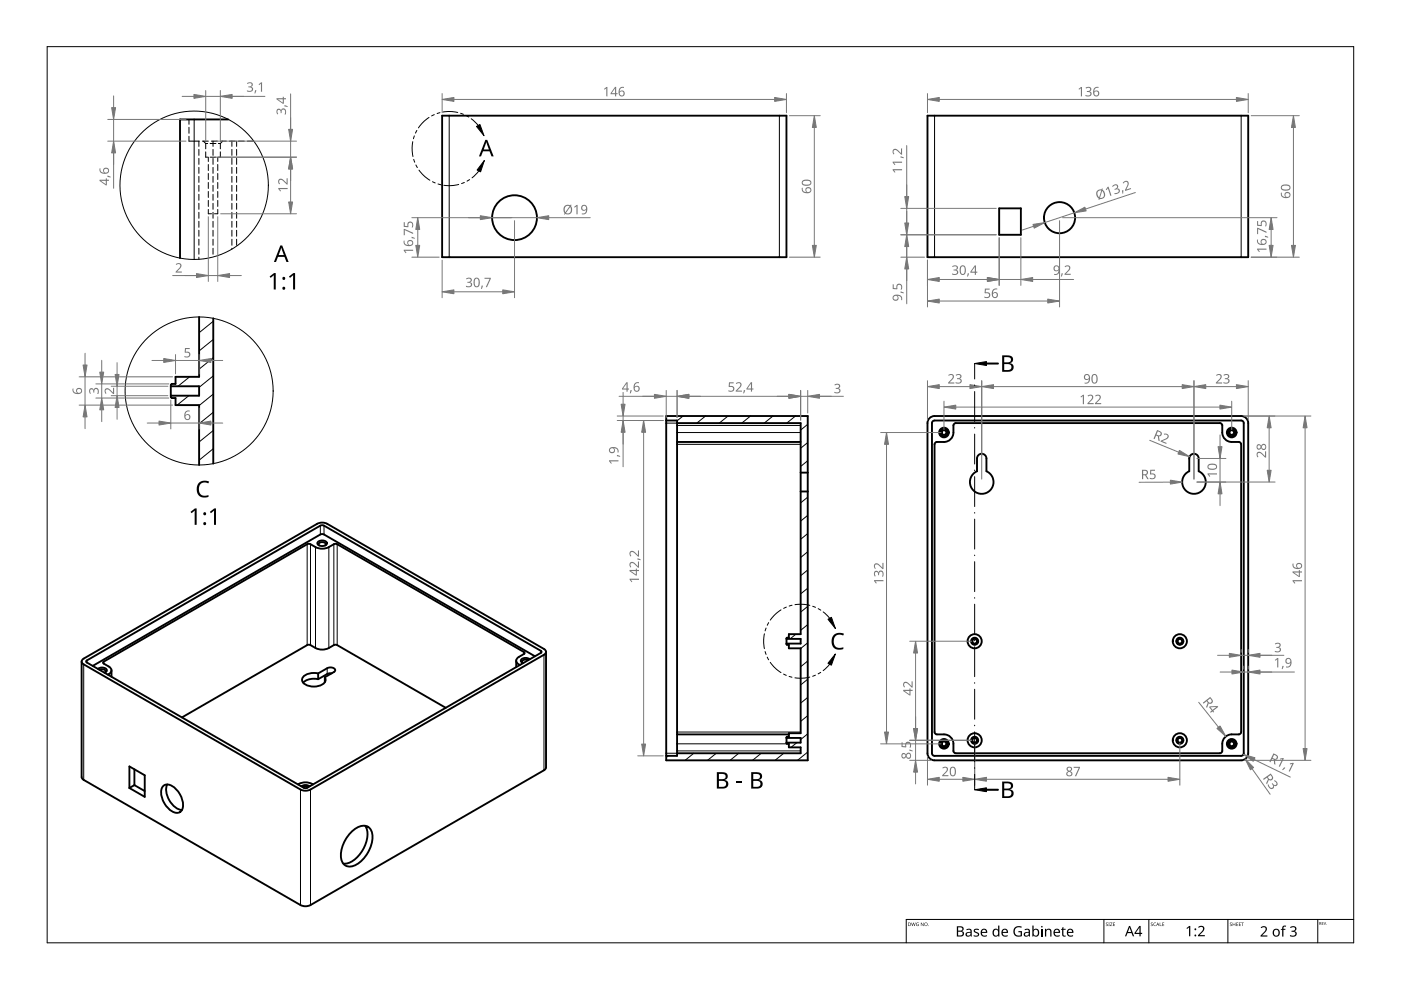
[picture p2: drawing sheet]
<svg xmlns="http://www.w3.org/2000/svg" width="297mm" height="210mm" viewBox="0 0 297 210" stroke-linecap="round" stroke-linejoin="round" font-family="sans-serif">
<g fill="none" stroke="#000" stroke-width=".4">
<path d="M48.4 25.3h-10.2v29.4M93.7 24.5h73v30h-73zM196.6 24.5h68v30h-68zM211.8 44.2h4.6v5.6h-4.6zM42.2 67.2v12.7h-5v1.5h-.8l-.2 .2v2.6l.2 .2h.8v1.5h5v12.7M45.2 67.5v30.8M36.2 81.9h6v2h-6M141.3 89.2h2.3v71.1h-2.3M143.6 89.7h26.2v10.5M143.6 93.7h26.2M196.9 88.8l.8-.5 .4-.1h65a1.5 1.5 0 0 1 1.5 1.5v70a1.5 1.5 0 0 1-1.5 1.5h-65a1.5 1.5 0 0 1-1.5-1.5v-70zM197.9 89.2h65.2l.5 .2 .1 70.3-.3 .5-65.3 .1-.4-.3-.1-70.3z"/>
<path d="M202.2 90l.4-.3h56l.3 .1 .2 .4a2.9 2.9 0 0 0 1 3.2l1 .3h1.5l.3 .1 .2 .4v61v.3l-.5 .2a2.9 2.9 0 0 0-3.2 1l-.3 1v1.5v.3l-.5 .2h-56l-.4-.2-.1-.3a2.9 2.9 0 0 0-.9-3.2l-1.1-.3h-1.5l-.4-.2-.1-.3v-61l.1-.2 .4-.3a2.9 2.9 0 0 0 3.3-1l.2-1zM207.4 96.5a1 1 0 0 1 1.1-.2 1 1 0 0 1 .6 .9v2.7a2.5 2.5 0 0 1 1 3.8 2.5 2.5 0 0 1-3.9 0 2.5 2.5 0 0 1 .9-3.8v-2.7zM252.4 96.5a1 1 0 0 1 1.1-.2 1 1 0 0 1 .6 .9v2.7a2.5 2.5 0 0 1 1 3.8 2.5 2.5 0 0 1-3.9 0 2.5 2.5 0 0 1 .9-3.8v-2.7zM67.4 115a1.28 1.28 0 0 1 1.9 .2 1.18 1.18 0 0 1-2 0zM68.9 115.7l.1-.2a.79 .79 0 0 0-.7-.6 .79 .79 0 0 0-.8 .5l.2 .3M169.8 100.2v4M169.8 104.2v30.3h-2.5v.7l-.5 .1v1.3l.5 .1v.8h2.5v18h-2.5v.7l-.5 .1v1.3l.5 .1v.8h2.5v1.2h-26.2M169.8 104.2h1.5M169.8 100.2h1.5M171.3 100.2v4M171.3 100.2v-12h-30v73h30v-57M17.5 139.8l49.7-28.7a2.34 2.34 0 0 1 2.2 0l45.9 26.5a.65 .65 0 0 1 .5 .6 .65 .65 0 0 1-.5 .6l-49.5 28.6a2.34 2.34 0 0 1-2.1 0l-46-26.5a.63 .63 0 0 1-.2-1.1z"/>
<path d="M112 140a.8 .8 0 0 0-1.3 .4l.1 .2M112.3 139.8l-.5-.3a.86 .86 0 0 0-1.3 .8l.4 .3M113.4 139.1l-44.7-25.8-.4-.1-.4 .1-48.2 27.9M115.8 138.2v24.5l-.2 .4-49.8 28.8a2.34 2.34 0 0 1-2.1 0l-46.2-26.7-.2-.5v-24.4M166.8 135.5h3v1h-3M18.3 140.1l49.6-28.7h.4h.4l46 26.6 .1 .2-.1 .2-49.5 28.6-.4 .1-.4-.1-46-26.5zM20.8 141.8l.5-.2a.86 .86 0 0 1 1.3 .7l-.4 .3M21.1 142a.8 .8 0 0 1 1.3 .5l-.1 .1M23.6 142.1v1.4M67.5 142.8l1.9-1.1 .7-.2a.77 .77 0 0 1 .9 .7l-2.1 1.4M67.5 144a3.5 3.5 0 0 0-3.2 .7M67.5 142.8a3.3 3.3 0 0 0-3.4 .9 1.25 1.25 0 0 0 1.2 1.7 3.3 3.3 0 0 0 3.7-.9v-.4l-.1-.5"/>
<path d="M67.5 142.8v1.2M68.9 143.6v1.1M70.3 142.8h-.7l-2.1 1.2M94.5 150.1l-23-13.3-.6-.1-1.2 .7a3.1 3.1 0 0 1-2.8 0l-1.2-.7-.6 .1-26.5 15.3M109.4 140.1v1.3M110.2 141a.91 .91 0 0 1-.7-.8 .91 .91 0 0 1 .5-.9l1.1-.6 .1-.4-39.7-22.9-.6-.1-1.2 .7a3.1 3.1 0 0 1-2.8 0l-1.2-.7-.6 .1-43.1 24.9-.2 .2 .2 .2a2.54 2.54 0 0 1 1.6 1.2l-.1 .7-.6 .4M143.6 155.7h23.7M166.8 156.5h3v1h-3M27.4 162.5l3.3 1.9v4.6l-3.3-1.9zM28.5 166.5l2.2 1.2M28.5 163.1v3.4M28.5 166.5l-1.1 .6"/>
<path d="M34.5 166.8a1.84 1.84 0 0 1 2.7 .4 4.1 4.1 0 0 1 1.3 4.7 1.84 1.84 0 0 1-2.8-.4 4.1 4.1 0 0 1-1.2-4.7zM35.5 166.3a4.4 4.4 0 0 0 3.1 5.4M63.2 166.3a3.1 3.1 0 0 1 3.2 0M63.9 166.7l.9-.3 .9 .3M64.2 166.9l.6-.1 .5 .1M74.4 176.5a3.2 3.2 0 0 1 3.6-1.2 3.2 3.2 0 0 1 .7 3.8 6.4 6.4 0 0 1-4.3 4.6 1.99 1.99 0 0 1-2.1-2.4 7.5 7.5 0 0 1 2.1-4.8zM77.4 175.1a4.9 4.9 0 0 1-.5 5.1 4.9 4.9 0 0 1-4.1 2.9"/>
<circle cx="109.1" cy="46.2" r="4.8"/>
<circle cx="224.6" cy="46.2" r="3.3"/>
<circle cx="200.1" cy="91.7" r="1.03"/>
<circle cx="200.1" cy="91.7" r=".5"/>
<circle cx="200.1" cy="91.7" r=".78"/>
<circle cx="261.1" cy="91.7" r="1.03"/>
<circle cx="261.1" cy="91.7" r=".78"/>
<circle cx="261.1" cy="91.7" r=".5"/>
<circle cx="206.6" cy="136" r=".75"/>
<circle cx="206.6" cy="136" r=".5"/>
<circle cx="206.6" cy="136" r=".65"/>
<circle cx="206.6" cy="136" r="1.5"/>
<circle cx="250.1" cy="136" r=".65"/>
<circle cx="250.1" cy="136" r="1.5"/>
<circle cx="250.1" cy="136" r=".75"/>
<circle cx="250.1" cy="136" r=".5"/>
<circle cx="200.1" cy="157.7" r="1.03"/>
<circle cx="200.1" cy="157.7" r=".5"/>
<circle cx="200.1" cy="157.7" r=".78"/>
<circle cx="206.6" cy="157" r=".75"/>
<circle cx="206.6" cy="157" r=".5"/>
<circle cx="206.6" cy="157" r=".65"/>
<circle cx="206.6" cy="157" r="1.5"/>
<circle cx="250.1" cy="157" r=".65"/>
<circle cx="250.1" cy="157" r="1.5"/>
<circle cx="250.1" cy="157" r=".75"/>
<circle cx="250.1" cy="157" r=".5"/>
<circle cx="261.1" cy="157.7" r="1.03"/>
<circle cx="261.1" cy="157.7" r=".78"/>
<circle cx="261.1" cy="157.7" r=".5"/>
</g>
<g fill="none" stroke="#000" stroke-width=".21">
<path d="M41.2 25.3v29.7M95.2 24.5v30M165.2 24.5v30M198.1 24.5v30M263.1 24.5v30M141.3 89.7h2.3M143.6 94.2h26.2M143.6 91.7h26.2M143.6 90.2h26.2M65.1 115.4v21.4M65.8 115.4v21.4M66.9 116v21.4"/>
<path d="M67.9 111.4v1.9M68.7 111.4v1.9M69.7 116v21.4M70.8 115.4v21.4M71.5 115.4v21.4M111.1 138.2v.5M114.7 138v.4M115.3 138.8v24.5M17.7 140.9v24.5M18.4 140v.5M22 140.3v.4M23.1 142.9v.2"/>
<path d="M69.4 141.7v1.2M110 140.9v.2M141.3 159.7h2.3M143.6 155.2h26.2M143.6 157.7h23.3M143.6 159.2h26.2M63.7 167.4v24.5M65.8 167.4v24.5"/>
</g>
<g fill="none" stroke="#000" stroke-width=".21">
<circle cx="41.2" cy="39.3" r="15.7"/>
<circle cx="42.2" cy="82.9" r="15.7"/>
</g>
<g fill="none" stroke="#000" stroke-width=".21">
<path d="M42.2 29.9v1.1M42.2 31.7v1.2M42.2 33.6v1.3M42.2 35.5v1.3M42.2 37.4v1.3M42.2 39.3v1.3M45.2 29.9v1.1M45.2 31.7v1.2M45.2 33.6v1.3M45.2 35.5v1.3M45.2 37.4v1.3M45.2 39.3v1.3"/>
<path d="M50.2 29.9v1.1M50.2 31.7v1.2M50.2 33.6v1.3M50.2 35.5v1.3M50.2 37.4v1.3M50.2 39.3v1.3M42.2 41.2v1.3M42.2 43.1v1.3M42.2 45v1.3M42.2 46.9v1.3M42.2 48.8v1.3M42.2 50.7v1.3"/>
<path d="M42.2 52.6v1.3M42.2 54.5v.5M45.2 41.2v1.3M45.2 43.1v1.3M45.2 45v1.3M45.2 46.9v1.3M45.2 48.8v1.3M45.2 50.7v1.3M45.2 52.6v1.3M50.2 41.2v1.3M50.2 43.1v1.3M50.2 45v1.3"/>
<path d="M50.2 46.9v1.3M50.2 48.8v1.3M50.2 50.7v1.3"/>
</g>
<g fill="none" stroke="#000" stroke-width=".21">
<path d="M40.1 25.3v1.1M40.1 27v1.3M40.1 28.9v1h2.2M42.9 29.9h1.3M43.1 29.9l.5 .5M43.6 30.4v1.2M43.6 32.2v1.1h.4M43.6 30.4h.4M44.2 33.3v.9M44.2 34.9v1.2M44.2 36.8v1.3M44.2 38.7v1.3"/>
<path d="M44.5 30.4h1.3M44.5 33.3h1.3M44.8 29.9h1.3M46.2 33.3v.9M46.2 34.9v1.2M46.2 36.8v1.3M46.2 38.7v1.3M46.3 30.4h.4M46.7 29.9h1.3M46.7 32.2v1.1h-.4M46.7 30.4v1.2M47.2 29.9l-.5 .5"/>
<path d="M48.6 29.9h1.3M49.2 29.9v1.1M49.2 31.7v1.2M49.2 33.6v1.3M49.2 35.5v1.3M49.2 37.4v1.3M49.2 39.3v1.3M50.5 29.9h1.3M52.4 29.9h1.3M44.2 40.6v1.3M44.2 42.5v1.3M44.2 44.4v.9h.7"/>
<path d="M46.2 44.4v.9h-.7M46.2 40.6v1.3M46.2 42.5v1.3M49.2 41.2v1.3M49.2 43.1v1.3M49.2 45v1.3M49.2 46.9v1.3M49.2 48.8v1.3M49.2 50.7v1.3M49.2 52.6v.2"/>
</g>
<g fill="none" stroke="#000" stroke-width=".21">
<path d="M40.2 79.9l-2.5 2M45.2 68.1l-3 2.4M45.2 72l-3 2.4M45.2 75.8l-3 2.5M45.2 79.7l-3 2.4M40 83.9l-2.4 2M45.2 83.6l-3 2.4M45.2 87.4l-3 2.4M45.2 91.3l-3 2.4M45.2 95.1l-3 2.5M144.8 88.2l-1.2 1M149.6 88.2l-1.9 1.5"/>
<path d="M154.4 88.2l-1.9 1.5M159.1 88.2l-1.8 1.5M163.9 88.2l-1.9 1.5M168.7 88.2l-1.9 1.5M171.3 90l-1.5 1.2M171.3 93.8l-1.5 1.2M171.3 97.7l-1.5 1.2M171.3 105.4l-1.5 1.2M171.3 109.3l-1.5 1.2M171.3 113.1l-1.5 1.2M171.3 117l-1.5 1.2M168.7 134.5l-1.2 1"/>
<path d="M171.3 120.8l-1.5 1.3M171.3 124.7l-1.5 1.2M171.3 128.6l-1.5 1.2M171.3 132.4l-1.5 1.2M171.3 136.3l-1.5 1.2M147.1 159.7l-1.9 1.5M151.9 159.7l-1.9 1.5M156.6 159.7l-1.8 1.5M161.4 159.7l-1.9 1.5M166.2 159.7l-1.9 1.5M168.9 157.5l-1.2 1M171.3 144l-1.5 1.2"/>
<path d="M171.3 147.9l-1.5 1.2M171.3 140.1l-1.5 1.3M171.3 151.7l-1.5 1.2M171.3 155.6l-1.5 1.2M171.3 159.5l-2.2 1.7M141.7 160.3l-.4 .3"/>
</g>
<path d="M99.3 46.2h2.5M116.3 46.2h8.8" fill="none" stroke="#707980" stroke-width=".21"/>
<g fill="#707980">
<path d="M121.7 43.9l.8-.5v2h-.3v-1.7l-.3 .3z"/>
<path d="M119.7 43.7l.6-.3 .6 .1 .1-.1 .2 .1-.2 .2a1.03 1.03 0 0 1 .2 1.3 1.03 1.03 0 0 1-1.3 .3l-.2 .2-.1-.1 .1-.2a1.32 1.32 0 0 1 0-1.5zM120.9 43.9l-.9 1.2a.78 .78 0 0 0 1-.2 .78 .78 0 0 0-.1-1zM119.9 43.8l-.2 .5 .2 .7 .9-1.3-.5-.1z"/>
<path d="M123.4 43.6a.76 .76 0 0 1 .9 0 .76 .76 0 0 1 .2 1 .88 .88 0 0 1-1.1 .8v-.2h.4l.3-.1 .2-.6a.62 .62 0 0 1-.9 0 .62 .62 0 0 1 0-.9zM123.4 44.1a.45 .45 0 0 0 .9 0 .45 .45 0 0 0-.9 0z"/>
</g>
<path d="M93.7 55.2v7.9M104.3 46.2h9.5M109.1 46.8v16.3M96.2 61.9h10.4" fill="none" stroke="#707980" stroke-width=".21"/>
<g fill="#707980" stroke="#707980" stroke-width=".21">
<path d="M101.8 45.7l2.5 .5-2.5 .4z"/>
<path d="M113.8 46.2l2.5-.5v.9z"/>
<path d="M93.7 61.9l2.5-.4v.8z"/>
<path d="M106.6 61.5l2.5 .4-2.5 .4z"/>
</g>
<g fill="#707980">
<path d="M98.8 59.1a.65 .65 0 0 1 .8-.3 .65 .65 0 0 1 .4 .8l-.4 .2a.56 .56 0 0 1 .5 .7 .56 .56 0 0 1-.8 .4l-.5-.1v-.2l.4 .1a.41 .41 0 0 0 .6-.3 .41 .41 0 0 0-.5-.4h-.2v-.2h.2a.39 .39 0 0 0 .5-.6 .39 .39 0 0 0-.7 0h-.2z"/>
<path d="M102.1 60.6h.3l-.2 .6h-.2z"/>
<path d="M102.7 58.9h1.4l-.8 2h-.3l.8-1.8h-1.1z"/>
<path d="M100.7 59a.72 .72 0 0 1 .8 0 .72 .72 0 0 1 .2 .9 .73 .73 0 0 1-.6 1 .73 .73 0 0 1-.7-1zM100.8 59.2a1.09 1.09 0 0 0 .3 1.5 1.01 1.01 0 0 0 0-1.6z"/>
</g>
<path d="M87.3 54.5h5.8M87.3 46.2h21.2M88.6 48.7v3.3" fill="none" stroke="#707980" stroke-width=".21"/>
<g fill="#707980" stroke="#707980" stroke-width=".21">
<path d="M88.2 52h.8l-.4 2.5z"/>
<path d="M88.6 46.2l.4 2.5h-.8z"/>
</g>
<g fill="#707980">
<path d="M85.6 52.9h2v.3h-1.7l.3 .4-.2 .1z"/>
<path d="M87.3 50.2l.6 .2v.2l-.6-.1z"/>
<path d="M85.6 48.5l2 .8v.3l-1.8-.8v1.1h-.2z"/>
<path d="M85.6 47.1h.2v.8h.6a.68 .68 0 0 1 .6-.9 .68 .68 0 0 1 .6 1l-.1 .2h-.2v-.1a.5 .5 0 0 0 .1-.7 .5 .5 0 0 0-.8 0l-.1 .8-.9-.1z"/>
<path d="M85.6 51h.2l.2 .8 .6 .1a.64 .64 0 0 1 .1-.9 .64 .64 0 0 1 .9 .3 .64 .64 0 0 1-.5 .8 1.03 1.03 0 0 1-1.1 0 1.03 1.03 0 0 1-.4-1.1zM86.5 51.5a.45 .45 0 0 0 .9 0 .45 .45 0 0 0-.9 0z"/>
</g>
<path d="M196.6 55.2v5.3M199.1 59.3h10.2M211.8 50.4v10.1" fill="none" stroke="#707980" stroke-width=".21"/>
<g fill="#707980" stroke="#707980" stroke-width=".21">
<path d="M196.6 59.3l2.5-.5v.9z"/>
<path d="M209.3 58.8l2.5 .5-2.5 .4z"/>
</g>
<g fill="#707980">
<path d="M201.9 56.5a.65 .65 0 0 1 .8-.3 .65 .65 0 0 1 .3 .8l-.3 .2a.56 .56 0 0 1 .5 .7 .56 .56 0 0 1-.8 .4l-.5-.1v-.2l.4 .1a.41 .41 0 0 0 .6-.3 .41 .41 0 0 0-.5-.4h-.2v-.3h.2a.39 .39 0 0 0 .4-.5 .39 .39 0 0 0-.7-.1l-.1 .1z"/>
<path d="M205.2 58h.3l-.3 .6h-.2z"/>
<path d="M203.7 56.4a.72 .72 0 0 1 .9 0 .72 .72 0 0 1 .2 .9 .73 .73 0 0 1-.7 1 .73 .73 0 0 1-.6-1zM203.9 56.6a1.09 1.09 0 0 0 .2 1.5 1.01 1.01 0 0 0 0-1.6z"/>
<path d="M206.7 56.3h.2v1.3h.3v.2h-.3v.5h-.2v-.5h-1v-.2zM206.7 56.5l-.7 1.1h.7z"/>
</g>
<path d="M206.8 59.3h2.5M211.8 50.4v10.1M211.8 59.3h15.8M216.4 50.4v10.1" fill="none" stroke="#707980" stroke-width=".21"/>
<g fill="#707980" stroke="#707980" stroke-width=".21">
<path d="M209.3 58.8l2.5 .5-2.5 .4z"/>
<path d="M216.4 59.3l2.5-.5v.9z"/>
</g>
<g fill="#707980">
<path d="M225.1 58h.3l-.3 .6h-.2z"/>
<path d="M225.7 56.5a.69 .69 0 0 1 1.1 0 .69 .69 0 0 1-.3 1l-.5 .6h1v.2h-1.3v-.2l.7-.8a.47 .47 0 0 0 .2-.7 .47 .47 0 0 0-.7 .1z"/>
<path d="M223.5 56.4a.76 .76 0 0 1 1 .1 .76 .76 0 0 1 .2 .9 .88 .88 0 0 1-1.2 .9v-.2h.5l.2-.2 .2-.6a.62 .62 0 0 1-.9 .1 .62 .62 0 0 1 0-1zM223.6 56.9a.43 .43 0 0 0 .8 0 .43 .43 0 0 0-.8 0z"/>
</g>
<path d="M192.2 30.9v18.9M191 49.8h20.2M191 44.2h20.2M192.2 52.3v2.5" fill="none" stroke="#707980" stroke-width=".21"/>
<g fill="#707980" stroke="#707980" stroke-width=".21">
<path d="M192.2 49.8l.5 2.5h-.9z"/>
<path d="M191.8 41.7h.9l-.5 2.5z"/>
</g>
<g fill="#707980">
<path d="M189.3 35.9h2v.2h-1.8l.3 .4-.1 .1z"/>
<path d="M189.3 34.3h2v.2h-1.8l.3 .4-.1 .1z"/>
<path d="M190.9 33.2l.7 .2v.2l-.7-.2z"/>
<path d="M189.4 31.7a.86 .86 0 0 1 1.2 .4l.4 .4v-1h.3v1.3h-.2l-.8-.7a.47 .47 0 0 0-.7-.2 .47 .47 0 0 0 0 .7l-.1 .2a.84 .84 0 0 1-.1-1.1z"/>
</g>
<path d="M191 54.5h5M191 49.8h20.2M192.2 44.8v2.5M192.2 49.8v14.6" fill="none" stroke="#707980" stroke-width=".21"/>
<g fill="#707980" stroke="#707980" stroke-width=".21">
<path d="M192.2 54.5l.5 2.5h-.9z"/>
<path d="M191.8 47.3h.9l-.5 2.5z"/>
</g>
<g fill="#707980">
<path d="M190.9 61.8l.7 .2v.2l-.7-.1z"/>
<path d="M189.3 60.3h.2v.8h.6a.68 .68 0 0 1 .6-1 .68 .68 0 0 1 .6 1.1l-.1 .2h-.3l.1-.1a.5 .5 0 0 0 0-.7 .5 .5 0 0 0-.7 0l-.1 .8-.9-.1z"/>
<path d="M189.4 62.7a1.09 1.09 0 0 1 1.3-.2 1.09 1.09 0 0 1 .6 1.1h-.3l.1-.4-.2-.3-.6-.2a.64 .64 0 0 1 0 .9 .64 .64 0 0 1-.9 0 .64 .64 0 0 1 0-.9zM189.4 63.1a.45 .45 0 0 0 .9 0 .45 .45 0 0 0-.9 0z"/>
</g>
<path d="M219.1 48l-2.3 .8M240.7 40.8l-10.6 3.5" fill="none" stroke="#707980" stroke-width=".21"/>
<g fill="#707980">
<path d="M234.8 39.6h.2l.7 1.9h-.3l-.5-1.6-.3 .4-.1-.1z"/>
<path d="M235.9 39.4a.61 .61 0 0 1 .7-.4 .61 .61 0 0 1 .4 .7l-.2 .3a.56 .56 0 0 1 .7 .5 .56 .56 0 0 1-.6 .6l-.6 .1-.1-.3h.5a.41 .41 0 0 0 .5-.5 .41 .41 0 0 0-.7-.2l-.2 .1v-.2l.2-.1a.39 .39 0 0 0 .2-.6 .39 .39 0 0 0-.6 .1l-.1 .1-.2-.1z"/>
<path d="M237.9 40.4l.3-.1-.1 .7-.1 .1z"/>
<path d="M238.1 38.6a.67 .67 0 0 1 1.1-.1 .67 .67 0 0 1-.1 1l-.3 .7 1-.3v.2l-1.2 .4-.1-.2 .5-.9a.47 .47 0 0 0-.1-.8 .47 .47 0 0 0-.7 .3l-.2-.1z"/>
<path d="M232.6 40.4l.4-.2h.6v-.3l.2 .1-.1 .2a1.03 1.03 0 0 1 .6 1.3 1.03 1.03 0 0 1-1.1 .7l-.1 .2h-.2l.1-.3a1.22 1.22 0 0 1-.4-1.7zM233.7 40.5l-.5 1.5a.78 .78 0 0 0 .9-.6 .78 .78 0 0 0-.4-.9zM232.8 40.6l-.1 .6 .3 .7 .5-1.5z"/>
</g>
<path d="M225.3 46.2h45.5M227.8 45.1l-6.3 2.1M265.3 54.5h5.5M269.5 48.7v3.3" fill="none" stroke="#707980" stroke-width=".21"/>
<g fill="#707980" stroke="#707980" stroke-width=".21">
<path d="M219 47.6l2.5-.4-2.2 1.2z"/>
<path d="M227.8 45.1l2.2-1.2 .3 .8z"/>
<path d="M269.5 46.2l.4 2.5h-.8z"/>
<path d="M269.1 52h.8l-.4 2.5z"/>
</g>
<g fill="#707980">
<path d="M266.5 52.7h2v.3l-1.7-.1 .3 .4-.2 .2z"/>
<path d="M268.2 50l.7 .2v.2l-.7-.1z"/>
<path d="M266.5 48.3l2 .8v.3l-1.7-.8v1h-.3z"/>
<path d="M266.5 46.9h.3v.8h.5a.68 .68 0 0 1 .7-1 .68 .68 0 0 1 .5 1.1l-.1 .2h-.2l.1-.1a.5 .5 0 0 0 0-.8 .5 .5 0 0 0-.7 .1l-.1 .7h-1z"/>
<path d="M266.5 50.8h.2l.2 .7 .6 .2a.64 .64 0 0 1 .1-1 .64 .64 0 0 1 1 .4 .64 .64 0 0 1-.6 .8 1.03 1.03 0 0 1-1.1-.1 1.03 1.03 0 0 1-.4-1zM267.5 51.3a.43 .43 0 0 0 .8 0 .43 .43 0 0 0-.8 0z"/>
</g>
<path d="M265.3 24.5h10.2M274.2 27v25M265.3 54.5h10.2" fill="none" stroke="#707980" stroke-width=".21"/>
<g fill="#707980" stroke="#707980" stroke-width=".21">
<path d="M274.2 24.5l.5 2.5h-.9z"/>
<path d="M273.8 52h.9l-.5 2.5z"/>
</g>
<g fill="#707980">
<path d="M271.6 40.8h.2l.2 .8 .6 .2a.64 .64 0 0 1 .1-1 .64 .64 0 0 1 .9 .3 .64 .64 0 0 1-.5 .9 1.03 1.03 0 0 1-1.1-.1 1.03 1.03 0 0 1-.4-1.1zM272.5 41.3a.45 .45 0 0 0 .9 0 .45 .45 0 0 0-.9 0z"/>
<path d="M271.7 39.4a1.19 1.19 0 0 1 1.9 .4 1.2 1.2 0 0 1-1.9 .3l-.1-.4zM271.9 39.5a.43 .43 0 0 0 0 .5 .43 .43 0 0 0 .5 .2h.2a.46 .46 0 0 0 .6-.1 .46 .46 0 0 0-.1-.7h-.7z"/>
</g>
<path d="M196.6 55.2v9.9M224.6 46.8v18.3M199.1 63.8h23" fill="none" stroke="#707980" stroke-width=".21"/>
<g fill="#707980" stroke="#707980" stroke-width=".21">
<path d="M196.6 63.8l2.5-.4v.8z"/>
<path d="M222.1 63.4l2.5 .4-2.5 .4z"/>
</g>
<g fill="#707980">
<path d="M208.8 61.2h1v.2h-.8v.6a.68 .68 0 0 1 1 .6 .68 .68 0 0 1-1.1 .6l-.2-.1v-.2h.1a.5 .5 0 0 0 .7 .1 .5 .5 0 0 0 0-.8l-.8-.1z"/>
<path d="M210.6 61.4l.3-.2a.34 .34 0 0 1 .5 .2l-.6 .1-.3 .7a.64 .64 0 0 1 1 .1 .64 .64 0 0 1-.3 .9 .64 .64 0 0 1-.9-.5v-.8zM210.5 62.6a.45 .45 0 0 0 .9 0 .45 .45 0 0 0-.9 0z"/>
</g>
<path d="M196.6 19.8v4.1M264.6 19.8v4.1M199.1 21.1h63" fill="none" stroke="#707980" stroke-width=".21"/>
<g fill="#707980" stroke="#707980" stroke-width=".21">
<path d="M196.6 21.1l2.5-.4v.8z"/>
<path d="M262.1 20.7l2.5 .4-2.5 .4z"/>
</g>
<g fill="#707980">
<path d="M228.7 18.9l.7-.5v2h-.2v-1.7l-.4 .3z"/>
<path d="M230.1 18.6a.65 .65 0 0 1 .9-.2 .65 .65 0 0 1 .3 .8l-.3 .2a.56 .56 0 0 1 .4 .7 .56 .56 0 0 1-.7 .4l-.6-.2v-.2l.4 .1a.41 .41 0 0 0 .7-.3 .41 .41 0 0 0-.6-.4h-.2v-.2h.2a.39 .39 0 0 0 .5-.5 .39 .39 0 0 0-.7-.1l-.1 .1z"/>
<path d="M232 18.6l.4-.1a.34 .34 0 0 1 .5 .1l-.6 .1-.3 .7a.64 .64 0 0 1 1 .2 .64 .64 0 0 1-.4 .9 .64 .64 0 0 1-.8-.6v-.7zM232 19.8a.45 .45 0 0 0 .9 0 .45 .45 0 0 0-.9 0z"/>
</g>
<path d="M196.6 80.7v8.4M199.1 82h6.5M208.1 80.7v15.9" fill="none" stroke="#707980" stroke-width=".21"/>
<g fill="#707980" stroke="#707980" stroke-width=".21">
<path d="M196.6 82l2.5-.4v.8z"/>
<path d="M205.6 81.6l2.5 .4-2.5 .4z"/>
</g>
<g fill="#707980">
<path d="M201 79.5a.69 .69 0 0 1 1.2 0 .69 .69 0 0 1-.4 1.1l-.5 .5h1v.2h-1.3v-.2l.7-.7a.47 .47 0 0 0 .2-.8 .47 .47 0 0 0-.7 .1z"/>
<path d="M202.6 79.5a.65 .65 0 0 1 .8-.2 .65 .65 0 0 1 .4 .7l-.4 .3a.56 .56 0 0 1 .5 .7 .56 .56 0 0 1-.7 .3l-.6-.1v-.2l.4 .1a.41 .41 0 0 0 .7-.3 .41 .41 0 0 0-.6-.4h-.2v-.2h.2a.39 .39 0 0 0 .5-.5 .39 .39 0 0 0-.7-.1l-.2 .1z"/>
</g>
<path d="M208.1 80.7v20.9M210.6 82h40M253.1 80.7v20.9" fill="none" stroke="#707980" stroke-width=".21"/>
<g fill="#707980" stroke="#707980" stroke-width=".21">
<path d="M208.1 82l2.5-.4v.8z"/>
<path d="M250.6 81.6l2.5 .4-2.5 .4z"/>
</g>
<g fill="#707980">
<path d="M230 79.5a.76 .76 0 0 1 .9 0 .76 .76 0 0 1 .2 .9 .88 .88 0 0 1-1.1 .9v-.2h.4l.3-.2 .2-.6a.62 .62 0 0 1-.9 .1 .62 .62 0 0 1 0-.9zM230 79.9a.45 .45 0 0 0 .9 0 .45 .45 0 0 0-.9 0z"/>
<path d="M231.6 79.4a.72 .72 0 0 1 .9 .1 .72 .72 0 0 1 .2 .8 .73 .73 0 0 1-.6 1 .73 .73 0 0 1-.7-1zM231.8 79.6a1.09 1.09 0 0 0 .3 1.5 1.01 1.01 0 0 0 0-1.6z"/>
</g>
<path d="M253.1 80.7v20.9M255.6 82h6.5M264.6 80.7v8.4" fill="none" stroke="#707980" stroke-width=".21"/>
<g fill="#707980" stroke="#707980" stroke-width=".21">
<path d="M253.1 82l2.5-.4v.8z"/>
<path d="M262.1 81.6l2.5 .4-2.5 .4z"/>
</g>
<g fill="#707980">
<path d="M257.8 79.5a.69 .69 0 0 1 1.1 0 .69 .69 0 0 1-.3 1.1l-.5 .5h1v.2h-1.3v-.2l.7-.7a.47 .47 0 0 0 .2-.8 .47 .47 0 0 0-.7 .1z"/>
<path d="M259.4 79.5a.65 .65 0 0 1 .8-.2 .65 .65 0 0 1 .4 .7l-.4 .3a.56 .56 0 0 1 .5 .7 .56 .56 0 0 1-.8 .3l-.5-.1v-.2l.4 .1a.41 .41 0 0 0 .6-.3 .41 .41 0 0 0-.5-.4h-.2v-.2h.2a.39 .39 0 0 0 .5-.5 .39 .39 0 0 0-.7-.1l-.2 .1z"/>
</g>
<path d="M248.1 102.2l-6.6 .1" fill="none" stroke="#707980" stroke-width=".21"/>
<g fill="#707980">
<path d="M243.9 99.6h1v.2h-.8l-.1 .6a.68 .68 0 0 1 1 .6 .68 .68 0 0 1-1 .6l-.2-.1v-.2h.1a.5 .5 0 0 0 .7 .1 .5 .5 0 0 0 0-.8l-.8-.1z"/>
<path d="M242.1 99.6h.6a.57 .57 0 0 1 .7 .4 .57 .57 0 0 1-.4 .7l.6 .9h-.3l-.5-.8h-.4v.8h-.3zM242.4 99.8v.8h.3a.38 .38 0 0 0 .4-.4 .38 .38 0 0 0-.4-.4z"/>
</g>
<path d="M248.1 101.8l2.5 .4-2.5 .4z" fill="#707980" stroke="#707980" stroke-width=".21"/>
<path d="M243.8 93.4l6.1 2.5" fill="none" stroke="#707980" stroke-width=".21"/>
<g fill="#707980">
<path d="M246.7 92a.69 .69 0 0 1 1.1 .4 .69 .69 0 0 1-.7 .8l-.7 .3 1 .4-.1 .2-1.3-.5 .1-.2 1-.4a.47 .47 0 0 0 .4-.6 .47 .47 0 0 0-.7-.2z"/>
<path d="M245.3 91.2l.5 .2a.57 .57 0 0 1 .5 .6 .57 .57 0 0 1-.6 .5l.2 1.1-.3-.2-.1-.9-.4-.2-.3 .8-.2-.1zM245.5 91.5l-.3 .6 .3 .2a.38 .38 0 0 0 .5-.2 .38 .38 0 0 0-.3-.5z"/>
</g>
<g fill="#707980" stroke="#707980" stroke-width=".21">
<path d="M250.1 95.5l2.1 1.3-2.5-.5z"/>
<path d="M258.3 94.7h.8l-.4 2.5z"/>
<path d="M258.7 102.2l.4 2.5h-.8z"/>
</g>
<path d="M253.8 97.2h6.1M258.7 92.2v2.5M258.7 97.2v5M253.8 102.2h6.1M258.7 104.7v2.5" fill="none" stroke="#707980" stroke-width=".21"/>
<g fill="#707980">
<path d="M256 100.4h2v.2h-1.7l.3 .4-.2 .1z"/>
<path d="M256.1 98.6a1.19 1.19 0 0 1 1.9 .4 1.2 1.2 0 0 1-1.9 .3l-.1-.4zM256.3 98.7a.43 .43 0 0 0 0 .5 .43 .43 0 0 0 .5 .2h.2a.46 .46 0 0 0 .7-.2 .46 .46 0 0 0-.2-.6h-.7z"/>
</g>
<path d="M200.1 85.1v6M202.6 86.3h56M261.1 85.1v6" fill="none" stroke="#707980" stroke-width=".21"/>
<g fill="#707980" stroke="#707980" stroke-width=".21">
<path d="M200.1 86.3l2.5-.4v.8z"/>
<path d="M258.6 85.9l2.5 .4-2.5 .4z"/>
</g>
<g fill="#707980">
<path d="M229.1 84.1l.7-.4v2h-.2v-1.7l-.4 .3z"/>
<path d="M230.6 83.9a.69 .69 0 0 1 1.1 0 .69 .69 0 0 1-.3 1l-.5 .6h1v.2h-1.3v-.2l.7-.7a.47 .47 0 0 0 .2-.8 .47 .47 0 0 0-.8 .1z"/>
<path d="M232.2 83.9a.69 .69 0 0 1 1.1 0 .69 .69 0 0 1-.3 1l-.5 .6h1v.2h-1.3v-.2l.7-.7a.47 .47 0 0 0 .2-.8 .47 .47 0 0 0-.8 .1z"/>
</g>
<path d="M186.7 91.7h12.8M188 94.2v61M186.7 157.7h12.8" fill="none" stroke="#707980" stroke-width=".21"/>
<g fill="#707980" stroke="#707980" stroke-width=".21">
<path d="M188 91.7l.4 2.5h-.9z"/>
<path d="M187.5 155.2h.9l-.4 2.5z"/>
</g>
<g fill="#707980">
<path d="M185.3 123h2v.2h-1.7l.3 .4-.2 .1z"/>
<path d="M185.4 121.2l.6-.2 .3 .4a.56 .56 0 0 1 .7-.4 .56 .56 0 0 1 .3 .7l-.1 .6h-.2l.1-.5a.41 .41 0 0 0-.3-.6 .41 .41 0 0 0-.4 .6v.2h-.2v-.2a.39 .39 0 0 0-.5-.5 .39 .39 0 0 0-.1 .7l.1 .1-.2 .2a.95 .95 0 0 1-.1-1.1z"/>
<path d="M185.4 119.6a.86 .86 0 0 1 1.3 .3l.4 .4v-1h.2v1.4h-.2l-.7-.8a.47 .47 0 0 0-.8-.2 .47 .47 0 0 0 .1 .8l-.2 .1a.84 .84 0 0 1-.1-1z"/>
</g>
<path d="M192.9 136h13.1M194.1 138.5v16M192.9 157h13.1" fill="none" stroke="#707980" stroke-width=".21"/>
<g fill="#707980" stroke="#707980" stroke-width=".21">
<path d="M193.7 154.5h.8l-.4 2.5z"/>
<path d="M194.1 136l.4 2.5h-.8z"/>
</g>
<g fill="#707980">
<path d="M191.6 144.7a.86 .86 0 0 1 1.3 .4l.4 .4v-1h.2v1.3h-.2l-.7-.7a.47 .47 0 0 0-.8-.2 .47 .47 0 0 0 .1 .7l-.2 .2a.84 .84 0 0 1-.1-1.1z"/>
<path d="M191.5 146.3h1.3v-.3h.2v.3h.5v.2h-.5v1h-.2l-1.3-1zM191.8 146.5l1 .7v-.7z"/>
</g>
<path d="M192.9 157h13.1M194.1 152v2.5M194.1 157v4.2M192.9 161.2h4.6M194.1 163.7v2.5" fill="none" stroke="#707980" stroke-width=".21"/>
<g fill="#707980" stroke="#707980" stroke-width=".21">
<path d="M193.7 154.5h.8l-.4 2.5z"/>
<path d="M194.1 161.2l.4 2.5h-.8z"/>
</g>
<g fill="#707980">
<path d="M192.8 158.9l.7 .2v.2l-.7-.1z"/>
<path d="M191.1 157.4h.3v.8h.5a.68 .68 0 0 1 .7-.9 .68 .68 0 0 1 .5 1v.2h-.3l.1-.1a.5 .5 0 0 0 0-.7 .5 .5 0 0 0-.7 0l-.1 .8-1-.1z"/>
<path d="M191.3 159.7h.5a.26 .26 0 0 0 .3 .2 .26 .26 0 0 0 .2-.2 .6 .6 0 0 1 .8 .2 .6 .6 0 0 1-.2 .8 .6 .6 0 0 1-.8-.2 .57 .57 0 0 1-.9 .2 .57 .57 0 0 1 0-.9zM192.2 160.3a.4 .4 0 0 0 .8 0 .4 .4 0 0 0-.8 0zM191.3 160.2a.35 .35 0 0 0 .7 0 .35 .35 0 0 0-.7 0z"/>
</g>
<path d="M206.6 157.6v8.9M196.6 160.3v6.2M199.1 165.2h5" fill="none" stroke="#707980" stroke-width=".21"/>
<g fill="#707980" stroke="#707980" stroke-width=".21">
<path d="M196.6 165.2l2.5-.4v.8z"/>
<path d="M204.1 164.8l2.5 .4-2.5 .4z"/>
</g>
<g fill="#707980">
<path d="M199.8 162.8a.69 .69 0 0 1 1.1 0 .69 .69 0 0 1-.3 1l-.5 .6h1v.2h-1.3v-.2l.7-.8a.47 .47 0 0 0 .2-.7 .47 .47 0 0 0-.8 .1z"/>
<path d="M201.6 162.7a.72 .72 0 0 1 .9 0 .72 .72 0 0 1 .2 .9 .73 .73 0 0 1-.7 1 .73 .73 0 0 1-.6-1zM201.8 162.9a1.09 1.09 0 0 0 .2 1.5 1.01 1.01 0 0 0 0-1.6z"/>
</g>
<path d="M206.6 157.6v8.9M250.1 157.6v8.9M209.1 165.2h38.5" fill="none" stroke="#707980" stroke-width=".21"/>
<g fill="#707980" stroke="#707980" stroke-width=".21">
<path d="M206.6 165.2l2.5-.4v.8z"/>
<path d="M247.6 164.8l2.5 .4-2.5 .4z"/>
</g>
<g fill="#707980">
<path d="M227.6 162.6h1.4l-.8 2h-.3l.8-1.8h-1.1z"/>
<path d="M226.2 162.8a.56 .56 0 0 1 .8-.2 .56 .56 0 0 1 .1 .8l-.2 .1a.56 .56 0 0 1 .3 .9 .56 .56 0 0 1-.9 0 .56 .56 0 0 1 .2-.9l-.4-.3zM226.3 164.1a.4 .4 0 0 0 .8 0 .4 .4 0 0 0-.8 0zM226.4 163.1a.35 .35 0 0 0 .7 0 .35 .35 0 0 0-.7 0z"/>
</g>
<path d="M263.8 88.2h6.5M269.1 90.7v9M253.8 102.2h16.5" fill="none" stroke="#707980" stroke-width=".21"/>
<g fill="#707980" stroke="#707980" stroke-width=".21">
<path d="M269.1 88.2l.4 2.5h-.8z"/>
<path d="M268.7 99.7h.8l-.4 2.5z"/>
</g>
<g fill="#707980">
<path d="M266.6 95.9a.86 .86 0 0 1 1.2 .4l.4 .4v-1h.2v1.3h-.2l-.7-.7a.47 .47 0 0 0-.7-.2 .47 .47 0 0 0 0 .8l-.2 .1a.84 .84 0 0 1 0-1.1z"/>
<path d="M266.6 94.3l.5-.1a.26 .26 0 0 0 .3 .3 .26 .26 0 0 0 .2-.3 .6 .6 0 0 1 .8 .2 .6 .6 0 0 1-.2 .8 .6 .6 0 0 1-.8-.2 .57 .57 0 0 1-.9 .2 .57 .57 0 0 1 0-.9zM267.5 94.8a.4 .4 0 0 0 .8 0 .4 .4 0 0 0-.8 0zM266.6 94.8a.35 .35 0 0 0 .7 0 .35 .35 0 0 0-.7 0z"/>
</g>
<path d="M167.4 24.5h6.5M172.7 27v25M167.4 54.5h6.5" fill="none" stroke="#707980" stroke-width=".21"/>
<g fill="#707980" stroke="#707980" stroke-width=".21">
<path d="M172.7 24.5l.4 2.5h-.9z"/>
<path d="M172.2 52h.9l-.4 2.5z"/>
</g>
<g fill="#707980">
<path d="M170 39.8h.2l.2 .7 .6 .2a.64 .64 0 0 1 .1-1 .64 .64 0 0 1 1 .4 .64 .64 0 0 1-.6 .8 1.03 1.03 0 0 1-1.1 0 1.03 1.03 0 0 1-.4-1.1zM171 40.3a.43 .43 0 0 0 .8 0 .43 .43 0 0 0-.8 0z"/>
<path d="M170.1 38.3a1.19 1.19 0 0 1 1.9 .4 1.2 1.2 0 0 1-1.9 .4l-.1-.4zM170.3 38.5a.43 .43 0 0 0 0 .5 .43 .43 0 0 0 .5 .1l.2 .1a.46 .46 0 0 0 .6-.2 .46 .46 0 0 0-.1-.6l-.7-.1z"/>
</g>
<path d="M254.1 148.9l4.2 5.3" fill="none" stroke="#707980" stroke-width=".21"/>
<g fill="#707980">
<path d="M255 149l1.6-1.2 .3 .4a.57 .57 0 0 1 .2 .8 .57 .57 0 0 1-.8 .1l-.4 1-.2-.2 .4-.9-.3-.3-.6 .5zM256 148.5l.2 .3a.38 .38 0 0 0 .6 .1 .38 .38 0 0 0-.1-.6l-.1-.2z"/>
<path d="M256.3 149.9l.2-.1 1.6-.1 .2 .2-1.1 .8 .2 .2-.2 .2-.1-.3-.4 .3-.1-.2 .3-.2zM256.6 150l.5 .5 .8-.6z"/>
</g>
<path d="M258 154.4l.7-.5 1.2 2.2z" fill="#707980" stroke="#707980" stroke-width=".21"/>
<path d="M265.5 163l3.8 5.4" fill="none" stroke="#707980" stroke-width=".21"/>
<g fill="#707980">
<path d="M268.8 166.4l.2-.1 .1 .4a.41 .41 0 0 0 .6 .3 .41 .41 0 0 0 .1-.7l-.2-.1 .2-.2 .1 .2a.39 .39 0 0 0 .7 .1 .39 .39 0 0 0-.3-.6l-.2-.1 .1-.2a.65 .65 0 0 1 .7 .5 .65 .65 0 0 1-.5 .8l-.3-.2a.56 .56 0 0 1-.4 .8 .56 .56 0 0 1-.7-.4z"/>
<path d="M267.8 165.1l1.6-1.1 .3 .4a.57 .57 0 0 1 .1 .8 .57 .57 0 0 1-.8 .1l-.4 1-.2-.2 .4-.9-.2-.3-.7 .5zM268.8 164.8l.2 .2a.38 .38 0 0 0 .5 .2 .38 .38 0 0 0 .1-.6l-.2-.3z"/>
</g>
<path d="M264 160.9l1.8 1.8-.7 .5z" fill="#707980" stroke="#707980" stroke-width=".21"/>
<path d="M265.9 161l7.7 3.8" fill="none" stroke="#707980" stroke-width=".21"/>
<g fill="#707980">
<path d="M271.4 160.8h.8l-.9 1.8-.2-.1 .8-1.6-.5 .2z"/>
<path d="M272.3 162.7l.2 .1-.5 .5-.2-.1z"/>
<path d="M273.5 161.9l.8-.1-.8 1.8-.3-.1 .8-1.6-.5 .2z"/>
<path d="M270 159.7l.5 .3a.57 .57 0 0 1 .5 .6 .57 .57 0 0 1-.7 .5l.1 1-.3-.1v-.9l-.4-.2-.3 .7-.3-.1zM270.1 160l-.3 .7 .3 .1a.38 .38 0 0 0 .6-.1 .38 .38 0 0 0-.3-.5z"/>
</g>
<g fill="#707980" stroke="#707980" stroke-width=".21">
<path d="M263.6 159.9l2.5 .8-.4 .7z"/>
<path d="M261.2 142.1l2.5 .4-2.5 .4z"/>
<path d="M264.6 142.5l2.5-.4v.8z"/>
</g>
<path d="M258.7 142.5h2.5M263.7 141.2v.7M263.7 142.5h10.8M264.6 141.2v.7" fill="none" stroke="#707980" stroke-width=".21"/>
<g fill="#707980">
<path d="M270.3 139.9l.7-.4v2h-.2v-1.7l-.4 .3z"/>
<path d="M271.9 141.2h.3l-.3 .7h-.2z"/>
<path d="M272.7 139.7a.76 .76 0 0 1 .9 0 .76 .76 0 0 1 .2 .9 .88 .88 0 0 1-1.1 .9v-.2h.4l.3-.2 .2-.6a.62 .62 0 0 1-.9 .1 .62 .62 0 0 1 0-.9zM272.7 140.1a.45 .45 0 0 0 .9 0 .45 .45 0 0 0-.9 0z"/>
</g>
<path d="M258.1 138.9h2.5M263.1 137.7v.6M263.1 138.9h9.1M264.6 137.7v.6" fill="none" stroke="#707980" stroke-width=".21"/>
<g fill="#707980" stroke="#707980" stroke-width=".21">
<path d="M260.6 138.5l2.5 .4-2.5 .5z"/>
<path d="M264.6 138.9l2.5-.4v.9z"/>
</g>
<path d="M270.3 136.5a.65 .65 0 0 1 .8-.3 .65 .65 0 0 1 .4 .8l-.4 .2a.56 .56 0 0 1 .5 .7 .56 .56 0 0 1-.8 .4l-.5-.1v-.2l.4 .1a.41 .41 0 0 0 .6-.3 .41 .41 0 0 0-.5-.4h-.2v-.2h.2a.39 .39 0 0 0 .5-.6 .39 .39 0 0 0-.7 0h-.2z" fill="#707980"/>
<path d="M102.9 29.7h.4l1.4 3.5h-.5l-.4-1.1h-1.4l-.4 1.1h-.5zM103.1 30.1l-.5 1.6h1.1z" fill="#000"/>
<g fill="none" stroke="#000" stroke-width=".21">
<path d="M87.5 30l-.1 1.6 .2 1.6M87.7 33.8l.2 .6M87.9 28.8l-.2 .6M88.2 35l.3 .5M88.4 27.7l-.3 .5M88.8 36.1l1.1 1.2 1.2 .9M91 24.9l-1.3 1-1 1.2M91.7 38.5l.6 .3M92.1 24.3l-.6 .3M92.9 39l.6 .2M93.3 23.9l-.6 .2M93.9 23.8l1.6-.2 1.6 .2"/>
<path d="M97.3 39.1l-1.6 .3-1.6-.1M97.7 24l.6 .2M98.5 38.7l-.6 .2M98.8 24.5l.6 .3M99.6 38.1l-.6 .3M99.9 25.2l1.5 1.4M101.5 36.2l-1.4 1.5"/>
</g>
<path d="M101 26.8l.8-.4 .8 2.4zM102.7 34l-.8 2.4-.7-.4z" fill="#000" stroke="#000" stroke-width=".21"/>
<g fill="#000">
<path d="M57.2 58.6l.9-.7h.4v3.5h-.5l.1-3.1-.7 .6zM61.3 58.6l.9-.7h.4v3.5h-.5l.1-3.1-.7 .6z"/>
<path d="M59.4 52h.4l1.4 3.5h-.5l-.4-1h-1.4l-.4 1h-.4zM59.6 52.5l-.5 1.6h1.1z"/>
<circle cx="60.2" cy="59" r=".32"/>
<circle cx="60.2" cy="61.1" r=".31"/>
</g>
<path d="M36.6 58.4h9.6M44.2 46v13.7M46.2 46v13.7M48.7 58.4h2.5" fill="none" stroke="#707980" stroke-width=".21"/>
<g fill="#707980" stroke="#707980" stroke-width=".21">
<path d="M41.7 58l2.5 .4-2.5 .4z"/>
<path d="M46.2 58.4l2.5-.4v.8z"/>
</g>
<path d="M37.3 56a.69 .69 0 0 1 1.1 0 .69 .69 0 0 1-.3 1.1l-.6 .5h1.1v.2h-1.4v-.2l.8-.7a.47 .47 0 0 0 .2-.8 .47 .47 0 0 0-.8 .1z" fill="#707980"/>
<path d="M43.6 19.2v10.6M46.7 19.2v10.6M38.6 20.4h2.5M43.6 20.4h12.6" fill="none" stroke="#707980" stroke-width=".21"/>
<g fill="#707980" stroke="#707980" stroke-width=".21">
<path d="M41.1 20l2.5 .4-2.5 .5z"/>
<path d="M46.7 20.4l2.5-.4v.9z"/>
</g>
<g fill="#707980">
<path d="M52.4 17.6a.65 .65 0 0 1 .8-.2 .65 .65 0 0 1 .3 .8l-.3 .2a.56 .56 0 0 1 .5 .7 .56 .56 0 0 1-.8 .4l-.5-.1v-.3l.4 .2a.41 .41 0 0 0 .6-.3 .41 .41 0 0 0-.5-.5h-.2v-.2h.2a.39 .39 0 0 0 .4-.5 .39 .39 0 0 0-.7-.1l-.1 .1z"/>
<path d="M54.1 19.1l.3 .1-.3 .6h-.2z"/>
<path d="M54.8 17.9l.8-.4v2h-.3v-1.8l-.4 .3z"/>
</g>
<path d="M46.8 33.3h16.1M61.6 35.8v7M46.8 45.3h16.1" fill="none" stroke="#707980" stroke-width=".21"/>
<g fill="#707980" stroke="#707980" stroke-width=".21">
<path d="M61.2 42.8h.8l-.4 2.5z"/>
<path d="M61.6 33.3l.4 2.5h-.8z"/>
</g>
<g fill="#707980">
<path d="M59 39.9h2v.2h-1.7l.3 .4-.2 .1z"/>
<path d="M59.1 38a.86 .86 0 0 1 1.2 .4l.5 .4v-1h.2v1.3h-.2l-.7-.7a.47 .47 0 0 0-.8-.2 .47 .47 0 0 0 .1 .8l-.2 .1a.84 .84 0 0 1-.1-1.1z"/>
</g>
<path d="M61.6 19.9v13.4M45.8 33.3h17.1M45.8 29.9h17.1M61.6 35.8v2.5" fill="none" stroke="#707980" stroke-width=".21"/>
<g fill="#707980" stroke="#707980" stroke-width=".21">
<path d="M61.6 33.3l.4 2.5h-.8z"/>
<path d="M61.2 27.4h.8l-.4 2.5z"/>
</g>
<g fill="#707980">
<path d="M58.7 23.2l.6-.1 .3 .3a.56 .56 0 0 1 .7-.4 .56 .56 0 0 1 .4 .7l-.1 .6h-.3l.1-.4a.41 .41 0 0 0-.3-.7 .41 .41 0 0 0-.4 .6v.2h-.2v-.2a.39 .39 0 0 0-.5-.5 .39 .39 0 0 0-.1 .7l.1 .2-.2 .1a.95 .95 0 0 1-.1-1.1z"/>
<path d="M60.3 22.3l.7 .2v.2l-.7-.1z"/>
<path d="M58.6 20.8h1.4v-.3h.2v.3h.4v.3h-.4v.9h-.2l-1.4-.9zM58.9 21l1.1 .8v-.7z"/>
</g>
<path d="M22.8 29.9h16.6M22.8 25.3h16.6M24.1 20.3v2.5M24.1 25.3v14.6" fill="none" stroke="#707980" stroke-width=".21"/>
<g fill="#707980" stroke="#707980" stroke-width=".21">
<path d="M24.1 29.9l.4 2.5h-.8z"/>
<path d="M23.7 22.8h.8l-.4 2.5z"/>
</g>
<g fill="#707980">
<path d="M22.8 37.2l.7 .3v.1l-.7-.1z"/>
<path d="M21.1 38.1h1.3v-.3h.3v.3h.4v.2h-.4v1h-.3l-1.3-.9zM21.4 38.3l1 .8v-.8z"/>
<path d="M21.1 35.7h.2l.2 .7 .6 .2a.64 .64 0 0 1 .1-1 .64 .64 0 0 1 1 .4 .64 .64 0 0 1-.6 .8 1.03 1.03 0 0 1-1.1-.1 1.03 1.03 0 0 1-.4-1zM22.1 36.2a.43 .43 0 0 0 .8 0 .43 .43 0 0 0-.8 0z"/>
</g>
<g fill="none" stroke="#000" stroke-width=".21">
<path d="M206.6 77.1v3.3M206.6 81.6v.1M206.6 83v6.4M206.6 90.6v.2M206.6 92v6.4M206.6 99.7v.1M206.6 101.1v6.3M206.6 108.7v.1M206.6 110.1v6.3M206.6 117.7v.1M206.6 119.1v6.3M206.6 126.7v.1"/>
<path d="M206.6 128.1v6.4M206.6 135.7v.2M206.6 137.1v6.4M206.6 144.7v.2M206.6 146.1v6.4M206.6 153.8v.1M206.6 155.2v6.3M206.6 162.8v.1M206.6 164.2v3.2"/>
</g>
<path d="M206.6 77.1l2.5-.4v.8zM209.1 77h2.5v.2h-2.5zM206.6 167.4l2.5-.4v.9zM209.1 167.3h2.5v.3h-2.5z" fill="#000" stroke="#000" stroke-width=".21"/>
<g fill="#000">
<path d="M212.5 75.3h1a.95 .95 0 0 1 1 .3 .95 .95 0 0 1 .2 1l-.6 .4a.95 .95 0 0 1 .8 1.1 .95 .95 0 0 1-1.2 .7h-1.2zM212.9 77.2v1.3h.7a.66 .66 0 0 0 .8-.7 .66 .66 0 0 0-.8-.6zM212.9 75.7v1.1h.7a.6 .6 0 0 0 .7-.6 .6 .6 0 0 0-.8-.5z"/>
<path d="M212.5 165.7h1a.95 .95 0 0 1 1 .2 .95 .95 0 0 1 .2 1.1l-.6 .3a.95 .95 0 0 1 .8 1.2 .95 .95 0 0 1-1.2 .7h-1.2zM212.9 167.6v1.2h.7a.66 .66 0 0 0 .8-.6 .66 .66 0 0 0-.8-.6zM212.9 166.1v1.1h.7a.6 .6 0 0 0 .7-.6 .6 .6 0 0 0-.8-.5z"/>
</g>
<g fill="#000">
<path d="M40.4 108.5l.9-.7h.4v3.5h-.4v-3.1l-.7 .6zM42.1 102.4a1.95 1.95 0 0 1 2.2-.3l-.1 .4a1.36 1.36 0 0 0-1.7 .1 1.36 1.36 0 0 0-.3 1.7 1.32 1.32 0 0 0 2 .7v.4a1.77 1.77 0 0 1-2.1-.4 1.77 1.77 0 0 1-.3-2zM44.5 108.5l.9-.7h.4v3.5h-.4v-3.1l-.7 .6zM156.1 165.7h1.2v.4h-1.2z"/>
<path d="M152 163.7h1a.95 .95 0 0 1 1 .2 .95 .95 0 0 1 .2 1.1l-.6 .4a.95 .95 0 0 1 .8 1.1 .95 .95 0 0 1-1.2 .7h-1.2zM152.4 165.6v1.2h.7a.66 .66 0 0 0 .9-.6 .66 .66 0 0 0-.9-.6zM152.4 164.1v1.1h.7a.6 .6 0 0 0 .7-.6 .6 .6 0 0 0-.8-.5z"/>
<path d="M159.3 163.7h1a.95 .95 0 0 1 1 .2 .95 .95 0 0 1 .2 1.1l-.6 .4a.95 .95 0 0 1 .8 1.1 .95 .95 0 0 1-1.2 .7h-1.2zM159.7 165.6v1.2h.7a.66 .66 0 0 0 .8-.6 .66 .66 0 0 0-.8-.6zM159.7 164.1v1.1h.6a.6 .6 0 0 0 .8-.6 .6 .6 0 0 0-.8-.5z"/>
<circle cx="43.4" cy="111" r=".31"/>
<circle cx="43.4" cy="108.9" r=".32"/>
</g>
<path d="M176.7 134.7a1.95 1.95 0 0 1 2.2-.3l-.1 .3a1.36 1.36 0 0 0-1.7 .2 1.36 1.36 0 0 0-.3 1.7 1.32 1.32 0 0 0 2 .6v.4a1.77 1.77 0 0 1-2.1-.3 1.77 1.77 0 0 1-.3-2.1z" fill="#000"/>
<g fill="none" stroke="#000" stroke-width=".21">
<path d="M162.1 134.4l-.2 1.6 .2 1.5M162.2 138.1l.2 .6M162.4 133.2l-.2 .6M162.7 139.3l.3 .6M163 132l-.3 .6M165.6 129.3l-1.3 1-1 1.2M166.7 128.7l-.6 .3M167.9 128.3l-.6 .2M168.6 128.2l1.5-.1 1.6 .3M172.3 128.5l.6 .3M173.5 129l.5 .4M174.5 129.7l1.4 1.4"/>
<path d="M163.3 140.4l1 1.2 1.3 1M166.1 142.9l.6 .3M167.3 143.4l.6 .2M171.7 143.6l-1.6 .2-1.6-.1M172.9 143.2l-.6 .2M174 142.6l-.5 .3M175.9 140.8l-1.4 1.4"/>
</g>
<path d="M177.1 138.7l-.8 2.3-.8-.4zM175.5 131.3l.8-.4 .8 2.4z" fill="#000" stroke="#000" stroke-width=".21"/>
<path d="M32.2 76.4h2.5M37.2 75.2v4.1M37.2 76.4h5M42.2 75.2v4.1M44.7 76.4h2.5" fill="none" stroke="#707980" stroke-width=".21"/>
<g fill="#707980" stroke="#707980" stroke-width=".21">
<path d="M34.7 76l2.5 .4-2.5 .4z"/>
<path d="M42.2 76.4l2.5-.4v.8z"/>
</g>
<path d="M39.2 73.8h1v.2h-.8v.6a.68 .68 0 0 1 1 .6 .68 .68 0 0 1-1.1 .6l-.2-.1v-.2h.1a.5 .5 0 0 0 .7 .1 .5 .5 0 0 0 0-.8l-.8-.1z" fill="#707980"/>
<path d="M31.2 89.7h2.5M36.2 84.8v6.1M36.2 89.7h6M42.2 86.5v4.4M44.7 89.7h2.5" fill="none" stroke="#707980" stroke-width=".21"/>
<g fill="#707980" stroke="#707980" stroke-width=".21">
<path d="M33.7 89.3l2.5 .4-2.5 .4z"/>
<path d="M42.2 89.7l2.5-.4v.8z"/>
</g>
<path d="M39.3 87.2l.4-.1a.34 .34 0 0 1 .5 .2h-.6l-.3 .7a.64 .64 0 0 1 1 .2 .64 .64 0 0 1-.4 .9 .64 .64 0 0 1-.8-.5v-.8zM39.3 88.4a.45 .45 0 0 0 .9 0 .45 .45 0 0 0-.9 0z" fill="#707980"/>
<path d="M24.8 76.9v2.5M23.6 81.9h12M23.6 83.9h12M24.8 81.9v2M24.8 86.4v2.5" fill="none" stroke="#707980" stroke-width=".21"/>
<g fill="#707980" stroke="#707980" stroke-width=".21">
<path d="M24.4 79.4h.8l-.4 2.5z"/>
<path d="M24.8 83.9l.4 2.5h-.8z"/>
</g>
<path d="M22.3 82.5a.86 .86 0 0 1 1.3 .3l.4 .4v-1h.2v1.3h-.2l-.7-.7a.47 .47 0 0 0-.8-.2 .47 .47 0 0 0 .1 .8l-.2 .1a.84 .84 0 0 1-.1-1z" fill="#707980"/>
<path d="M21.6 76.4v2.5M20.3 81.4h15.5M20.3 84.4h15.5M21.6 81.4v3M21.6 86.9v2.5" fill="none" stroke="#707980" stroke-width=".21"/>
<g fill="#707980" stroke="#707980" stroke-width=".21">
<path d="M21.2 78.9h.8l-.4 2.5z"/>
<path d="M21.6 84.4l.4 2.5h-.8z"/>
</g>
<path d="M19 82.5l.6-.2 .3 .4a.56 .56 0 0 1 .7-.5 .56 .56 0 0 1 .3 .8l-.1 .5h-.2l.1-.4a.41 .41 0 0 0-.3-.6 .41 .41 0 0 0-.4 .5v.2h-.2v-.2a.39 .39 0 0 0-.5-.4 .39 .39 0 0 0-.1 .7l.1 .1-.2 .1a.95 .95 0 0 1-.1-1z" fill="#707980"/>
<path d="M16.8 79.9h19.8M18 74.9v2.5M18 79.9v6M16.8 85.9h19.8M18 88.4v2.5" fill="none" stroke="#707980" stroke-width=".21"/>
<g fill="#707980" stroke="#707980" stroke-width=".21">
<path d="M18 85.9l.5 2.5h-.9z"/>
<path d="M17.6 77.4h.9l-.5 2.5z"/>
</g>
<path d="M15.4 82.4h.2l.2 .7 .6 .2a.64 .64 0 0 1 .1-1 .64 .64 0 0 1 .9 .4 .64 .64 0 0 1-.5 .8 1.03 1.03 0 0 1-1.1-.1 1.03 1.03 0 0 1-.4-1zM16.3 82.9a.45 .45 0 0 0 .9 0 .45 .45 0 0 0-.9 0z" fill="#707980"/>
<path d="M143.6 82.8v5.7M146.1 84h21.2M169.8 82.8v6.3" fill="none" stroke="#707980" stroke-width=".21"/>
<g fill="#707980" stroke="#707980" stroke-width=".21">
<path d="M143.6 84l2.5-.4v.8z"/>
<path d="M167.3 83.6l2.5 .4-2.5 .4z"/>
</g>
<g fill="#707980">
<path d="M154.6 81.1h1v.2h-.8l-.1 .6a.68 .68 0 0 1 1 .6 .68 .68 0 0 1-1 .5h-.3v-.3l.1 .1a.5 .5 0 0 0 .8 0 .5 .5 0 0 0-.1-.7l-.7-.1z"/>
<path d="M156 81.3a.69 .69 0 0 1 1.1-.1 .69 .69 0 0 1-.3 1.1l-.5 .5h1v.2h-1.3v-.2l.7-.7a.47 .47 0 0 0 .2-.7 .47 .47 0 0 0-.8 0z"/>
<path d="M157.7 82.7l.3 .1-.3 .6h-.1z"/>
<path d="M159.2 81h.2v1.4h.3v.2h-.3v.4h-.2v-.4h-.9v-.2zM159.2 81.3l-.7 1.1h.7z"/>
</g>
<path d="M164.8 84h2.5M169.8 82.8v6.3M169.8 84h9M171.3 82.8v4.8" fill="none" stroke="#707980" stroke-width=".21"/>
<g fill="#707980" stroke="#707980" stroke-width=".21">
<path d="M167.3 83.6l2.5 .4-2.5 .4z"/>
<path d="M171.3 84l2.5-.4v.8z"/>
</g>
<path d="M176.9 81.6a.65 .65 0 0 1 .8-.3 .65 .65 0 0 1 .4 .8l-.4 .2a.56 .56 0 0 1 .5 .7 .56 .56 0 0 1-.8 .4l-.5-.1v-.2l.4 .1a.41 .41 0 0 0 .6-.3 .41 .41 0 0 0-.5-.4h-.2v-.3h.2a.39 .39 0 0 0 .5-.5 .39 .39 0 0 0-.7 0h-.2z" fill="#707980"/>
<path d="M131.3 84h12.3M141.3 82.8v5.7M143.6 82.8v5.7M146.1 84h2.5" fill="none" stroke="#707980" stroke-width=".21"/>
<g fill="#707980" stroke="#707980" stroke-width=".21">
<path d="M138.8 83.6l2.5 .4-2.5 .4z"/>
<path d="M143.6 84l2.5-.4v.8z"/>
</g>
<g fill="#707980">
<path d="M133.7 82.7l.3 .1-.3 .6h-.2z"/>
<path d="M132.8 81h.3v1.4h.3v.2h-.3v.4h-.3v-.4h-.9v-.2zM132.8 81.3l-.7 1.1h.7z"/>
<path d="M134.6 81.2l.3-.1a.34 .34 0 0 1 .6 .2h-.7l-.2 .7a.64 .64 0 0 1 .9 .2 .64 .64 0 0 1-.3 .9 .64 .64 0 0 1-.8-.5l-.1-.8zM134.5 82.4a.45 .45 0 0 0 .9 0 .45 .45 0 0 0-.9 0z"/>
</g>
<path d="M130.9 88.2h9.7M130.9 89.2h9.7M132.1 83.2v2.5M132.1 88.2v10.8" fill="none" stroke="#707980" stroke-width=".21"/>
<g fill="#707980" stroke="#707980" stroke-width=".21">
<path d="M131.7 85.7h.8l-.4 2.5z"/>
<path d="M132.1 89.2l.4 2.5h-.8z"/>
</g>
<g fill="#707980">
<path d="M129.1 97.6h2v.2h-1.7l.3 .4-.1 .1z"/>
<path d="M130.8 96.5l.7 .2v.2l-.7-.2z"/>
<path d="M129.3 95a1.09 1.09 0 0 1 1.2-.2 1.09 1.09 0 0 1 .6 1.1h-.2v-.4l-.1-.3-.7-.2a.64 .64 0 0 1 .1 .9 .64 .64 0 0 1-1 0 .64 .64 0 0 1 .1-.9zM129.3 95.4a.45 .45 0 0 0 .9 0 .45 .45 0 0 0-.9 0z"/>
</g>
<path d="M135.2 89.2h5.4M136.5 91.7v66.1M135.2 160.3h5.4" fill="none" stroke="#707980" stroke-width=".21"/>
<g fill="#707980" stroke="#707980" stroke-width=".21">
<path d="M136.5 89.2l.4 2.5h-.9z"/>
<path d="M136 157.8h.9l-.4 2.5z"/>
</g>
<g fill="#707980">
<path d="M133.5 122.7h2v.2h-1.8l.4 .4-.2 .1z"/>
<path d="M133.6 119.3a.86 .86 0 0 1 1.2 .3l.5 .5v-1.1h.2v1.4h-.2l-.8-.8a.47 .47 0 0 0-.7-.2 .47 .47 0 0 0 .1 .8l-.2 .1a.84 .84 0 0 1-.1-1z"/>
<path d="M135.2 118.4l.6 .2v.2l-.6-.1z"/>
<path d="M133.6 116.9a.86 .86 0 0 1 1.2 .4l.5 .4v-1h.2v1.3h-.2l-.8-.7a.47 .47 0 0 0-.7-.2 .47 .47 0 0 0 .1 .8l-.2 .1a.84 .84 0 0 1-.1-1.1z"/>
<path d="M133.5 120.8h1.3v-.2h.2v.2h.5v.3h-.5v.9h-.2l-1.3-.9zM133.7 121.1l1.1 .7v-.7z"/>
</g>
<path d="M93.7 19.8v4.1M166.7 19.8v4.1M96.2 21.1h68" fill="none" stroke="#707980" stroke-width=".21"/>
<g fill="#707980" stroke="#707980" stroke-width=".21">
<path d="M93.7 21.1l2.5-.4v.8z"/>
<path d="M164.2 20.7l2.5 .4-2.5 .4z"/>
</g>
<g fill="#707980">
<path d="M128 18.9l.8-.5v2h-.3l.1-1.7-.4 .3z"/>
<path d="M130.4 18.4h.2v1.4h.3v.2h-.3v.4h-.2v-.4h-.9v-.2zM130.4 18.7l-.7 1.1h.7z"/>
<path d="M131.4 18.6l.3-.1a.34 .34 0 0 1 .6 .1l-.6 .1-.3 .7a.64 .64 0 0 1 1 .2 .64 .64 0 0 1-.4 .9 .64 .64 0 0 1-.8-.6v-.7zM131.4 19.8a.43 .43 0 0 0 .8 0 .43 .43 0 0 0-.8 0z"/>
</g>
<path d="M263.8 88.2h14.2M276.7 90.7v68M263.8 161.2h14.2" fill="none" stroke="#707980" stroke-width=".21"/>
<g fill="#707980" stroke="#707980" stroke-width=".21">
<path d="M276.7 88.2l.4 2.5h-.8z"/>
<path d="M276.3 158.7h.8l-.4 2.5z"/>
</g>
<g fill="#707980">
<path d="M274.1 123h1.9v.2h-1.7l.3 .4-.1 .1z"/>
<path d="M274 121.2h1.4v-.3h.2v.3h.4v.2h-.4v.9h-.2l-1.4-.9zM274.3 121.4l1.1 .7v-.7z"/>
<path d="M274.1 119.5h.2l.1 .7 .6 .2a.64 .64 0 0 1 .2-1 .64 .64 0 0 1 .9 .4 .64 .64 0 0 1-.5 .8 1.03 1.03 0 0 1-1.1-.1 1.03 1.03 0 0 1-.4-1zM275 120a.45 .45 0 0 0 .9 0 .45 .45 0 0 0-.9 0z"/>
</g>
<path d="M10 9.9h277v190h-277z" fill="none" stroke="#000" stroke-width=".21"/>
<path d="M234 194.9v5M243.6 194.9v5M260.3 194.9v5M279.4 194.9v5M287 194.9h-94.9v5" fill="none" stroke="#000" stroke-width=".21"/>
<g fill="#000">
<path d="M193.2 195.6l.2 .6 .2-.6 .3 .6 .2-.6-.2 .7-.2-.6-.3 .6zM194.3 195.7l.5-.1-.4 .1-.1 .3 .3 .3h.1v-.3h-.1h.2v.3l-.5-.1zM195.2 195.6l.5 .6 .1-.6v.7l-.5-.6-.1 .6zM206.5 197.1l.4-.2 .7 .1-.1 .2-.4-.1a.26 .26 0 0 0-.4 .1 .26 .26 0 0 0 .3 .4 .54 .54 0 0 1 .6 .6 .54 .54 0 0 1-.8 .4l-.4-.1v-.2l.4 .1a.32 .32 0 0 0 .5-.2 .32 .32 0 0 0-.4-.4l-.2-.1a.4 .4 0 0 1-.2-.6zM215.2 196.7l.3-.3h.7l.4 .1-.1 .2a.9 .9 0 0 0-1.4 .7 .9 .9 0 0 0 1.3 .9v-.6h-.5v-.3h.8v1.1a1.2 1.2 0 0 1-1.6-.2 1.2 1.2 0 0 1 .1-1.6zM220.8 196.9h.2v1.7h-.2zM221.6 196.9h.2v.3a.63 .63 0 0 1 .7-.3 .63 .63 0 0 1 .4 .6v1.1h-.2v-1.1a.44 .44 0 0 0-.6-.4 .44 .44 0 0 0-.3 .6v.9h-.2zM225.3 196.6h.2v.3h.4v.2h-.4v1l.1 .3 .3-.1a.37 .37 0 0 1-.3 .3 .37 .37 0 0 1-.3-.2l-.1-1.3h-.2v-.1l.2-.1zM234.5 195.7l.4-.1-.3 .1 .1 .2a.23 .23 0 0 1 .2 .4 .23 .23 0 0 1-.4-.1 .18 .18 0 0 0 .2 .1 .18 .18 0 0 0 0-.3l-.2-.1zM235 195.6h.3v.7h-.3zM235.4 195.6h.4l-.3 .7h.4h-.6l.4-.6zM236 195.6h.4l-.3 .1v.2h.3l-.3 .1v.3h.3h-.4z"/>
<path d="M244 195.7l.4-.1-.3 .1 .1 .2a.23 .23 0 0 1 .2 .4 .23 .23 0 0 1-.4-.1 .18 .18 0 0 0 .2 .1 .18 .18 0 0 0 .1-.3l-.3-.1zM244.6 195.7h.4a.29 .29 0 0 0-.4 .3 .29 .29 0 0 0 .5 .2l-.5 .1zM245.9 195.6l.1 .7h.3h-.4zM246.4 195.6h.4l-.3 .1v.2h.3l-.3 .1v.3h.3h-.4zM251.6 196.8l.5-.5h.3v2.2h-.3v-1.9l-.4 .4zM254 196.5a.76 .76 0 0 1 1.2 0 .76 .76 0 0 1-.3 1.2l-.6 .6h1.1v.2h-1.4v-.2l.8-.8a.52 .52 0 0 0 .2-.8 .52 .52 0 0 0-.8 0zM260.8 195.7l.4-.1-.3 .1 .1 .2a.23 .23 0 0 1 .2 .4 .25 .25 0 0 1-.5-.1 .18 .18 0 0 0 .3 .1 .18 .18 0 0 0 0-.3l-.2-.1zM261.4 195.6v.3h.4l.1-.3v.7l-.1-.3h-.4v.3zM262.1 195.6h.4l-.3 .1v.2h.3l-.3 .1v.3h.3h-.4zM262.7 195.6h.4l-.3 .1v.2h.3l-.3 .1v.3h.3h-.4zM263.2 195.6h.5l-.2 .1v.6l-.1-.6zM267.3 196.6a.76 .76 0 0 1 1.2 0 .76 .76 0 0 1-.3 1.2l-.6 .5h1.1v.3h-1.4v-.2l.7-.8a.52 .52 0 0 0 .3-.9 .52 .52 0 0 0-.9 .1z"/>
<path d="M272 196.4l.7-.1-.1 .2h-.3l-.2 .2v.2h.4v.2h-.4v1.5h-.3v-1.5h-.2l.2-.2zM273.5 196.6a.72 .72 0 0 1 .9-.3 .72 .72 0 0 1 .4 .9l-.4 .2a.62 .62 0 0 1 .5 .8 .62 .62 0 0 1-.8 .4l-.6-.1v-.3l.5 .2a.45 .45 0 0 0 .6-.4 .45 .45 0 0 0-.6-.4h-.2v-.3a.46 .46 0 0 0 .7 0 .46 .46 0 0 0-.1-.7l-.8 .2zM280.3 195.5h.3l-.3 .1v.2h.3h-.3v.2l.3 .1h-.3zM280.6 195.5l.3 .5 .3-.5-.3 .6z"/>
<path d="M192.5 195.6l.6 .2-.1 .5h-.5zM192.6 195.7v.6l.3-.1 .1-.4z"/>
<path d="M195.9 196a.4 .4 0 0 1 .8 0 .4 .4 0 0 1-.8 0zM196.1 196a.27 .27 0 0 0 .5 0 .27 .27 0 0 0-.5 0z"/>
<path d="M202.9 196.4h.6a.56 .56 0 0 1 .8 .3 .56 .56 0 0 1-.4 .7 .59 .59 0 0 1 .5 .7 .59 .59 0 0 1-.8 .5h-.7zM203.1 197.5v.8h.5a.41 .41 0 0 0 .5-.4 .41 .41 0 0 0-.5-.4zM203.1 196.6v.7h.4a.37 .37 0 0 0 .5-.4 .37 .37 0 0 0-.5-.3z"/>
<path d="M204.9 197l.3-.1a.58 .58 0 0 1 .8 .6v1.1h-.2v-.3a.56 .56 0 0 1-.8 .3 .56 .56 0 0 1-.2-.7 .56 .56 0 0 1 .7-.3h.3l-.1-.4h-.7zM205.1 197.9a.39 .39 0 0 0 .3 .6 .39 .39 0 0 0 .4-.6v-.1z"/>
<path d="M208.1 197.1a.71 .71 0 0 1 .9-.1 .71 .71 0 0 1 .3 .8h-1.1a.62 .62 0 0 0 .4 .6 .62 .62 0 0 0 .6-.1v.2a.89 .89 0 0 1-1.1-.2 .89 .89 0 0 1 0-1.2zM208.3 197.2l-.1 .4h.8l-.2-.5z"/>
<path d="M210.7 197l.5-.1 .4 .2v-.9h.3v2.4h-.2l-.1-.2a.72 .72 0 0 1-.9 .1 .72 .72 0 0 1-.3-.9zM210.9 197.2a.6 .6 0 0 0-.2 .8 .6 .6 0 0 0 .8 .2 .61 .61 0 0 0 .1-.7 .61 .61 0 0 0-.7-.3z"/>
<path d="M212.5 197.1a.71 .71 0 0 1 .9-.1 .71 .71 0 0 1 .3 .8h-1.1a.62 .62 0 0 0 .4 .6 .62 .62 0 0 0 .6-.1v.2a.89 .89 0 0 1-1.1-.2 .89 .89 0 0 1 0-1.2zM212.7 197.2l-.1 .4h.8l-.2-.5z"/>
<path d="M217.2 197l.3-.1a.58 .58 0 0 1 .9 .6v1.1h-.2l-.1-.3a.56 .56 0 0 1-.7 .3 .56 .56 0 0 1-.3-.7 .56 .56 0 0 1 .7-.3h.3l-.1-.4h-.7zM217.4 197.9a.39 .39 0 0 0 .3 .6 .39 .39 0 0 0 .4-.6v-.1z"/>
<path d="M218.9 196.2h.2v.9a.72 .72 0 0 1 1-.1 .72 .72 0 0 1 .2 .9 .68 .68 0 0 1-.4 .7 .68 .68 0 0 1-.8-.2v.2h-.2zM219.3 197.3l-.1 .3a.52 .52 0 0 0 .4 .8 .52 .52 0 0 0 .4-.8 .45 .45 0 0 0-.2-.5 .45 .45 0 0 0-.5 .2z"/>
<path d="M223.5 197.1a.71 .71 0 0 1 .9-.1 .71 .71 0 0 1 .4 .8h-1.2a.62 .62 0 0 0 .4 .6 .62 .62 0 0 0 .7-.1v.2a.89 .89 0 0 1-1.2-.2 .89 .89 0 0 1 0-1.2zM223.8 197.2l-.2 .4h.9l-.3-.5z"/>
<path d="M226.4 197.1a.71 .71 0 0 1 .9-.1 .71 .71 0 0 1 .3 .8h-1.1a.62 .62 0 0 0 .3 .6 .62 .62 0 0 0 .7-.1v.2a.89 .89 0 0 1-1.2-.2 .89 .89 0 0 1 .1-1.2zM226.6 197.2l-.1 .4h.8l-.2-.5z"/>
<path d="M239.4 196.3h.2l.9 2.2h-.3l-.3-.7h-.8l-.3 .7h-.3zM239.5 196.6l-.4 1h.7z"/>
<path d="M241.6 196.3h.2v1.5h.4v.2h-.4v.5h-.2v-.5h-1.1v-.2zM241.6 196.6l-.8 1.2h.8z"/>
<path d="M245.4 195.6l.4 .7-.2-.2h-.3l-.2 .2zM245.5 195.7l-.2 .3h.3z"/>
<path d="M270 197.1a.82 .82 0 0 1 1.3 .1 .82 .82 0 0 1-.3 1.2 .82 .82 0 0 1-1.1-.4zM270.3 197.2a.6 .6 0 0 0-.2 .9 .6 .6 0 0 0 .8 .1l.2-.3a.53 .53 0 0 0-.2-.6 .53 .53 0 0 0-.6-.1z"/>
<path d="M279.7 195.5h.2a.17 .17 0 0 1 .2 .1 .17 .17 0 0 1-.1 .2l.2 .3-.3-.2-.2 .2zM279.8 195.6v.2h.2v-.2z"/>
<circle cx="196.9" cy="196.3" r=".07"/>
<circle cx="220.9" cy="196.5" r=".17"/>
<circle cx="253.4" cy="198.4" r=".2"/>
<circle cx="253.5" cy="197" r=".2"/>
<circle cx="281.3" cy="196.1" r=".05"/>
</g>
</svg>
